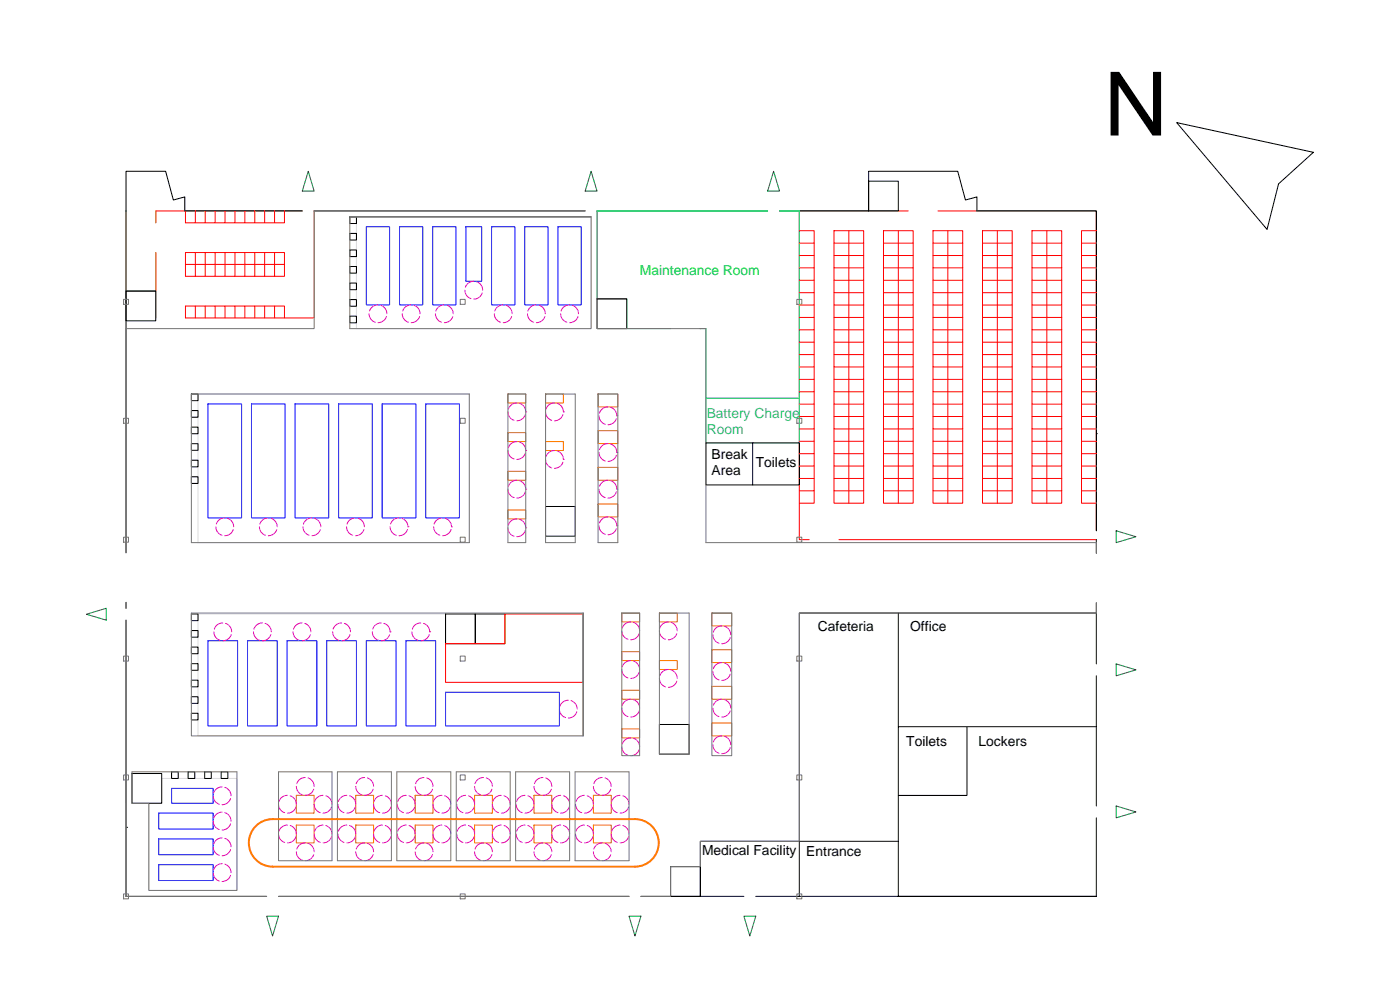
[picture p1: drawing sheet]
<svg xmlns="http://www.w3.org/2000/svg" width="1414mm" height="1000mm" viewBox="0 0 1414 1000" stroke-linecap="round" stroke-linejoin="round" font-family="sans-serif">
<defs><g id="words">
<text font-size="89.4" x="1115" y="137">N</text>
<text font-size="14" fill="#0f0" x="646" y="278">Maintenance Room</text>
<g font-size="14" fill="#0dd">
<text x="714" y="422">Battery Charge</text>
<text x="714" y="438">Room</text>
</g>
<g font-size="14">
<text x="719" y="464">Break</text>
<text x="763" y="472">Toilets</text>
<text x="719" y="480">Area</text>
<text x="826" y="636">Cafeteria</text>
<text x="919" y="637">Office</text>
<text x="915" y="753">Toilets</text>
<text x="988" y="753">Lockers</text>
<text x="709" y="863">Medical Facility</text>
<text x="814" y="864">Entrance</text>
</g>
</g></defs>
<!-- layer: Enclosing Wall -->
<g fill="#000">
<circle cx="1107" cy="438" r=".5"/>
<circle cx="128" cy="835" r=".5"/>
</g>
<!-- layer: Storage_FPW -->
<g fill="none" stroke="#f00" stroke-width="1.01">
<path d="M917 213h-110v332h10M947 213h160v323M807 233h15v12h-15M842 233h30v12h-30zM857 233v275M892 233h30v12h-30zM907 233v275M942 233h30v12h-30zM957 233v275M992 233h30v12h-30zM1007 233v275M1042 233h30v12h-30z"/>
<path d="M1057 233v275M1107 233h-15v12h15M822 245v13h-15M822 258v12h-15M842 245v13h30v-13M842 258v12h30v-12M892 245v13h30v-13M892 258v12h30v-12M942 245v13h30v-13M942 258v12h30v-12M992 245v13h30v-13M992 258v12h30v-12"/>
<path d="M1042 245v13h30v-13M1042 258v12h30v-12M1092 245v13h15M1092 258v12h15M822 270v13h-15M842 270v13h30v-13M892 270v13h30v-13M942 270v13h30v-13M992 270v13h30v-13M1042 270v13h30v-13M1092 270v13h15M822 283v12h-15"/>
<path d="M822 295v13h-15M842 283v12h30v-12M842 295v13h30v-13M892 283v12h30v-12M892 295v13h30v-13M942 283v12h30v-12M942 295v13h30v-13M992 283v12h30v-12M992 295v13h30v-13M1042 283v12h30v-12M1042 295v13h30v-13M1092 283v12h15"/>
<path d="M1092 295v13h15M822 308v12h-15M842 308v12h30v-12M892 308v12h30v-12M942 308v12h30v-12M992 308v12h30v-12M1042 308v12h30v-12M1092 308v12h15M822 320v13h-15M822 333v12h-15M842 320v13h30v-13M842 333v12h30v-12"/>
<path d="M892 320v13h30v-13M892 333v12h30v-12M942 320v13h30v-13M942 333v12h30v-12M992 320v13h30v-13M992 333v12h30v-12M1042 320v13h30v-13M1042 333v12h30v-12M1092 320v13h15M1092 333v12h15M822 345v13h-15M822 358v12h-15"/>
<path d="M842 345v13h30v-13M842 358v12h30v-12M892 345v13h30v-13M892 358v12h30v-12M942 345v13h30v-13M942 358v12h30v-12M992 345v13h30v-13M992 358v12h30v-12M1042 345v13h30v-13M1042 358v12h30v-12M1092 345v13h15M1092 358v12h15"/>
<path d="M822 370v13h-15M842 370v13h30v-13M892 370v13h30v-13M942 370v13h30v-13M992 370v13h30v-13M1042 370v13h30v-13M1092 370v13h15M822 383v12h-15M822 395v13h-15M842 383v12h30v-12M842 395v13h30v-13M892 383v12h30v-12"/>
<path d="M892 395v13h30v-13M942 383v12h30v-12M942 395v13h30v-13M992 383v12h30v-12M992 395v13h30v-13M1042 383v12h30v-12M1042 395v13h30v-13M1092 383v12h15M1092 395v13h15M822 408v12h-15M842 408v12h30v-12M892 408v12h30v-12"/>
<path d="M942 408v12h30v-12M992 408v12h30v-12M1042 408v12h30v-12M1092 408v12h15M822 420v13h-15M822 433v12h-15M842 420v13h30v-13M842 433v12h30v-12M892 420v13h30v-13M892 433v12h30v-12M942 420v13h30v-13M942 433v12h30v-12"/>
<path d="M992 420v13h30v-13M992 433v12h30v-12M1042 420v13h30v-13M1042 433v12h30v-12M1092 420v13h15M1092 433v12h15M822 445v13h-15M822 458v12h-15M842 445v13h30v-13M842 458v12h30v-12M892 445v13h30v-13M892 458v12h30v-12"/>
<path d="M942 445v13h30v-13M942 458v12h30v-12M992 445v13h30v-13M992 458v12h30v-12M1042 445v13h30v-13M1042 458v12h30v-12M1092 445v13h15M1092 458v12h15M822 470v13h-15M842 470v13h30v-13M892 470v13h30v-13M942 470v13h30v-13"/>
<path d="M992 470v13h30v-13M1042 470v13h30v-13M1092 470v13h15M822 483v12h-15M822 495v13h-15M842 483v12h30v-12M842 495v13h30v-13M892 483v12h30v-12M892 495v13h30v-13M942 483v12h30v-12M942 495v13h30v-13M992 483v12h30v-12"/>
<path d="M992 495v13h30v-13M1042 483v12h30v-12M1042 495v13h30v-13M1092 483v12h15M1092 495v13h15M847 545h260"/>
</g>
<!-- layer: Storage_RMW -->
<g fill="none" stroke="#f00" stroke-width="1.01">
<path d="M187 213v12h10v-12M207 213v12h-10M217 213v12h-10M227 213v12h-10M237 213v12h-10M247 213v12h-10M257 213v12h-10M267 213v12h-10M277 213v12h-10M287 213v12h-10M305 213h-148v12M317 213v108h-130v-12h10v12"/>
<path d="M157 255v66M187 255h10v24h-10zM197 255h10v24h-10M207 255h10v24h-10M217 255h10v24h-10M227 255h10v24h-10M237 255h10v24h-10M247 255h10v24h-10M257 255h10v24h-10M267 255h10v24h-10M277 255h10v24h-10M187 267h100"/>
<path d="M197 309h10v12M207 309h10v12M217 309h10v12M227 309h10v12M237 309h10v12M247 309h10v12M257 309h10v12M267 309h10v12M277 309h10v12"/>
</g>
<!-- layer: Enclosing Wall -->
<path d="M305 213h-118v-14l-12 3-8-29h-40v385M317 213h274M603 213h172M787 213h90v-40h90l8 29 12-3v14h120v323M1107 545v13M127 608v6M1107 608v62M127 626v279h142M1107 682v131M1107 825v80h-344M281 905h354M647 905h104" fill="none" stroke="#000" stroke-width="1"/>
<!-- layer: Receiving Area -->
<path d="M157 213v12M157 255v39h-30v-81v81h30" fill="none" stroke="#957000" stroke-width="1.01"/>
<!-- layer: Press Machine_M1 -->
<path d="M210 408h34v115h-34zM254 408h34v115h-34zM298 408h34v115h-34zM342 408h34v115h-34zM386 408h34v115h-34zM430 408h34v115h-34z" fill="none" stroke="#00f" stroke-width="1.01"/>
<!-- layer: Press Machine_M2 -->
<path d="M210 647h30v86h-30zM250 647h30v86h-30zM290 647h30v86h-30zM330 647h30v86h-30zM370 647h30v86h-30zM410 647h30v86h-30z" fill="none" stroke="#00f" stroke-width="1.01"/>
<!-- layer: Press Machine_M6 -->
<path d="M173 796h42v15h-42z" fill="none" stroke="#00f" stroke-width="1.01"/>
<!-- layer: Press Machine_M5 -->
<path d="M160 821h55v16h-55zM160 847h55v16h-55z" fill="none" stroke="#00f" stroke-width="1.01"/>
<!-- layer: Press Machine_M7 -->
<path d="M160 873h55v16h-55z" fill="none" stroke="#00f" stroke-width="1.01"/>
<!-- layer: Press Machine_M3 -->
<path d="M370 229h23v79h-23zM404 229h23v79h-23zM437 229h23v79h-23z" fill="none" stroke="#00f" stroke-width="1.01"/>
<!-- layer: Press Machine_M4 -->
<path d="M470 229h16v55h-16z" fill="none" stroke="#00f" stroke-width="1.01"/>
<!-- layer: Press Machine_M8 -->
<path d="M496 229h24v79h-24zM530 229h23v79h-23zM563 229h24v79h-24z" fill="none" stroke="#00f" stroke-width="1.01"/>
<!-- layer: Protection Grids -->
<path d="M360 219h237v113h-237zM200 398h274v150h-274zM200 620h250v69h139v54h-389zM163 786h76v113h-89v-88h13z" fill="none" stroke="#dcdcdc" stroke-width="1.01"/>
<!-- layer: Assembly Station_A2 -->
<path d="M513 398h18v9h-18zM513 437h18v9h-18zM513 476h18v9h-18zM513 515h18v9h-18zM628 619h18v9h-18zM628 658h18v9h-18zM628 697h18v9h-18zM628 736h18v9h-18z" fill="none" stroke="#dd6e00" stroke-width="1.01"/>
<!-- layer: Assembly Station_A1 -->
<path d="M551 398h18v9h-18zM551 446h18v9h-18zM666 619h18v9h-18zM666 667h18v9h-18z" fill="none" stroke="#dd6e00" stroke-width="1.01"/>
<!-- layer: Assembly Station_F -->
<path d="M604 398h20v13h-20zM604 435h20v13h-20zM604 472h20v13h-20zM604 509h20v13h-20zM719 619h20v13h-20zM719 656h20v13h-20zM719 693h20v13h-20zM719 730h20v13h-20z" fill="none" stroke="#dd6e00" stroke-width="1.01"/>
<g fill="none" stroke="#d0d" stroke-width="1.01">
<path d="M470 293a9 9 0 0 0 6 8M478 284a9 9 0 0 0-8 6M481 284a9 9 0 0 1 6 9M487 296a9 9 0 0 1-9 6M373 317a9 9 0 0 0 6 8M382 308a9 9 0 0 0-9 6M384 308a9 9 0 0 1 7 9M390 319a9 9 0 0 1-8 7M406 317a9 9 0 0 0 6 8M415 308a9 9 0 0 0-8 6M418 308a9 9 0 0 1 6 9M424 319a9 9 0 0 1-9 7"/>
<path d="M440 317a9 9 0 0 0 6 8M449 308a9 9 0 0 0-9 6M452 308a9 9 0 0 1 6 9M457 319a9 9 0 0 1-8 7M499 317a9 9 0 0 0 6 8M508 308a9 9 0 0 0-8 6M511 308a9 9 0 0 1 6 9M517 319a9 9 0 0 1-9 7M533 317a9 9 0 0 0 6 8M542 308a9 9 0 0 0-9 6M545 308a9 9 0 0 1 6 9M550 319a9 9 0 0 1-8 7"/>
<path d="M566 317a9 9 0 0 0 6 8M575 308a9 9 0 0 0-8 6M578 308a9 9 0 0 1 6 9M584 319a9 9 0 0 1-9 7M513 416a9 9 0 0 0 6 8M522 407a9 9 0 0 0-9 6M525 407a9 9 0 0 1 6 9M531 418a9 9 0 0 1-9 7M531 416h.1M551 416a9 9 0 0 0 6 8M560 407a9 9 0 0 0-9 6M563 407a9 9 0 0 1 6 9"/>
<path d="M569 418a9 9 0 0 1-9 7M569 416h.1M605 420a9 9 0 0 0 6 8M614 411a9 9 0 0 0-9 6M617 411a9 9 0 0 1 6 9M623 420h.1M623 422a9 9 0 0 1-9 7M513 455a9 9 0 0 0 6 8M522 446a9 9 0 0 0-9 6M525 446a9 9 0 0 1 6 9M531 457a9 9 0 0 1-9 7M531 455h.1"/>
<path d="M560 455a9 9 0 0 0-9 6M563 455a9 9 0 0 1 6 9M605 457a9 9 0 0 0 6 8M614 448a9 9 0 0 0-9 6M617 448a9 9 0 0 1 6 9M623 459a9 9 0 0 1-9 7M623 457h.1M551 464a9 9 0 0 0 6 8M569 466a9 9 0 0 1-9 7M569 464h.1M513 494a9 9 0 0 0 6 8M522 485a9 9 0 0 0-9 6"/>
<path d="M525 485a9 9 0 0 1 6 9M531 496a9 9 0 0 1-9 7M531 494h.1M605 494a9 9 0 0 0 6 8M614 485a9 9 0 0 0-9 6M617 485a9 9 0 0 1 6 9M623 496a9 9 0 0 1-9 7M623 494h.1M218 532a9 9 0 0 0 6 8M227 523a9 9 0 0 0-9 6M230 523a9 9 0 0 1 6 9M236 534a9 9 0 0 1-9 7"/>
<path d="M262 532a9 9 0 0 0 6 8M271 523a9 9 0 0 0-9 6M274 523a9 9 0 0 1 6 9M280 534a9 9 0 0 1-9 7M306 532a9 9 0 0 0 6 8M315 523a9 9 0 0 0-9 6M318 523a9 9 0 0 1 6 9M324 534a9 9 0 0 1-9 7M350 532a9 9 0 0 0 6 8M359 523a9 9 0 0 0-9 6M362 523a9 9 0 0 1 6 9M368 534a9 9 0 0 1-9 7"/>
<path d="M394 532a9 9 0 0 0 6 8M403 523a9 9 0 0 0-9 6M406 523a9 9 0 0 1 6 9M412 534a9 9 0 0 1-9 7M412 532h.1M438 532a9 9 0 0 0 6 8M447 523a9 9 0 0 0-9 6M450 523a9 9 0 0 1 6 9M456 534a9 9 0 0 1-9 7M456 532h.1M513 533a9 9 0 0 0 6 8M522 524a9 9 0 0 0-9 6"/>
<path d="M525 524a9 9 0 0 1 6 9M531 535a9 9 0 0 1-9 7M531 533h.1M605 531a9 9 0 0 0 6 8M614 522a9 9 0 0 0-9 6M617 522a9 9 0 0 1 6 9M623 533a9 9 0 0 1-9 7M623 531h.1M216 638a9 9 0 0 0 6 8M225 629a9 9 0 0 0-9 6M228 629a9 9 0 0 1 6 9M256 638a9 9 0 0 0 6 8"/>
<path d="M265 629a9 9 0 0 0-9 6M268 629a9 9 0 0 1 6 9M296 638a9 9 0 0 0 6 8M305 629a9 9 0 0 0-9 6M308 629a9 9 0 0 1 6 9M336 638a9 9 0 0 0 6 8M345 629a9 9 0 0 0-9 6M348 629a9 9 0 0 1 6 9M376 638a9 9 0 0 0 6 8M385 629a9 9 0 0 0-9 6M388 629a9 9 0 0 1 6 9M394 638h.1"/>
<path d="M416 638a9 9 0 0 0 6 8M425 629a9 9 0 0 0-9 6M428 629a9 9 0 0 1 6 9M434 638h.1M628 637a9 9 0 0 0 6 8M637 628a9 9 0 0 0-9 6M640 628a9 9 0 0 1 6 9M646 639a9 9 0 0 1-9 7M666 637a9 9 0 0 0 6 8M675 628a9 9 0 0 0-9 6M678 628a9 9 0 0 1 6 9M684 639a9 9 0 0 1-9 7"/>
<path d="M729 632a9 9 0 0 0-9 6M732 632a9 9 0 0 1 6 9M234 640a9 9 0 0 1-9 7M274 640a9 9 0 0 1-9 7M314 640a9 9 0 0 1-9 7M354 640a9 9 0 0 1-9 7M394 640a9 9 0 0 1-9 7M434 640a9 9 0 0 1-9 7M720 641a9 9 0 0 0 6 8M738 643a9 9 0 0 1-9 7M628 676a9 9 0 0 0 6 8M637 667a9 9 0 0 0-9 6"/>
<path d="M640 667a9 9 0 0 1 6 9M646 678a9 9 0 0 1-9 7M675 676a9 9 0 0 0-9 6M678 676a9 9 0 0 1 6 9M720 678a9 9 0 0 0 6 8M729 669a9 9 0 0 0-9 6M732 669a9 9 0 0 1 6 9M666 685a9 9 0 0 0 6 8M684 687a9 9 0 0 1-9 7M738 680a9 9 0 0 1-9 7M565 716a9 9 0 0 0 6 8M574 707a9 9 0 0 0-9 6"/>
<path d="M577 707a9 9 0 0 1 6 9M583 718a9 9 0 0 1-9 7M628 715a9 9 0 0 0 6 8M637 706a9 9 0 0 0-9 6M640 706a9 9 0 0 1 6 9M646 717a9 9 0 0 1-9 7M720 715a9 9 0 0 0 6 8M729 706a9 9 0 0 0-9 6M732 706a9 9 0 0 1 6 9M738 717a9 9 0 0 1-9 7M628 754a9 9 0 0 0 6 8M637 745a9 9 0 0 0-9 6"/>
<path d="M640 745a9 9 0 0 1 6 9M646 756a9 9 0 0 1-9 7M720 752a9 9 0 0 0 6 8M729 743a9 9 0 0 0-9 6M732 743a9 9 0 0 1 6 9M738 754a9 9 0 0 1-9 7M224 794a9 9 0 0 0-8 6M227 795a9 9 0 0 1 6 8M299 794a9 9 0 0 0 7 8M308 785a9 9 0 0 0-8 6M311 785a9 9 0 0 1 6 9M317 796a9 9 0 0 1-9 7"/>
<path d="M359 794a9 9 0 0 0 7 8M368 785a9 9 0 0 0-8 6M371 785a9 9 0 0 1 6 9M377 796a9 9 0 0 1-9 7M419 794a9 9 0 0 0 7 8M428 785a9 9 0 0 0-8 6M431 785a9 9 0 0 1 6 9M437 796a9 9 0 0 1-9 7M479 794a9 9 0 0 0 7 8M488 785a9 9 0 0 0-8 6M491 785a9 9 0 0 1 6 9M497 796a9 9 0 0 1-9 7"/>
<path d="M539 794a9 9 0 0 0 6 8M548 785a9 9 0 0 0-8 6M551 785a9 9 0 0 1 6 9M557 796a9 9 0 0 1-9 7M599 794a9 9 0 0 0 7 8M608 785a9 9 0 0 0-8 6M611 785a9 9 0 0 1 6 9M617 796a9 9 0 0 1-9 7M215 803a9 9 0 0 0 7 9M224 820a9 9 0 0 0-8 6M233 806a9 9 0 0 1-9 6M281 812a9 9 0 0 0 7 8"/>
<path d="M290 803a9 9 0 0 0-8 6M293 803a9 9 0 0 1 6 9M299 814a9 9 0 0 1-9 7M317 812a9 9 0 0 0 6 8M326 803a9 9 0 0 0-8 6M329 803a9 9 0 0 1 6 9M335 814a9 9 0 0 1-9 7M341 812a9 9 0 0 0 7 8M350 803a9 9 0 0 0-8 6M353 803a9 9 0 0 1 6 9M359 814a9 9 0 0 1-9 7M377 812a9 9 0 0 0 7 8"/>
<path d="M386 803a9 9 0 0 0-8 6M389 803a9 9 0 0 1 6 9M395 814a9 9 0 0 1-9 7M401 812a9 9 0 0 0 7 8M410 803a9 9 0 0 0-8 6M413 803a9 9 0 0 1 6 9M419 814a9 9 0 0 1-9 7M437 812a9 9 0 0 0 7 8M446 803a9 9 0 0 0-8 6M449 803a9 9 0 0 1 6 9M455 814a9 9 0 0 1-9 7M461 812a9 9 0 0 0 7 8"/>
<path d="M470 803a9 9 0 0 0-8 6M473 803a9 9 0 0 1 6 9M479 814a9 9 0 0 1-9 7M497 812a9 9 0 0 0 6 8M506 803a9 9 0 0 0-8 6M509 803a9 9 0 0 1 6 9M515 814a9 9 0 0 1-9 7M521 812a9 9 0 0 0 7 8M530 803a9 9 0 0 0-8 6M533 803a9 9 0 0 1 6 9M539 814a9 9 0 0 1-9 7M557 812a9 9 0 0 0 7 8"/>
<path d="M566 803a9 9 0 0 0-8 6M569 803a9 9 0 0 1 6 9M575 814a9 9 0 0 1-9 7M581 812a9 9 0 0 0 7 8M590 803a9 9 0 0 0-8 6M593 803a9 9 0 0 1 6 9M599 814a9 9 0 0 1-9 7M617 812a9 9 0 0 0 7 8M626 803a9 9 0 0 0-8 6M629 803a9 9 0 0 1 6 9M635 814a9 9 0 0 1-9 7M215 829a9 9 0 0 0 7 8"/>
<path d="M227 820a9 9 0 0 1 6 9M233 831a9 9 0 0 1-9 7M290 833a9 9 0 0 0-8 6M293 833a9 9 0 0 1 6 9M326 833a9 9 0 0 0-8 6M329 833a9 9 0 0 1 6 9M350 833a9 9 0 0 0-8 6M353 833a9 9 0 0 1 6 9M386 833a9 9 0 0 0-8 6M389 833a9 9 0 0 1 6 9M410 833a9 9 0 0 0-8 6M413 833a9 9 0 0 1 6 9"/>
<path d="M446 833a9 9 0 0 0-8 6M449 833a9 9 0 0 1 6 9M470 833a9 9 0 0 0-8 6M473 833a9 9 0 0 1 6 9M506 833a9 9 0 0 0-8 6M509 833a9 9 0 0 1 6 9M530 833a9 9 0 0 0-8 6M533 833a9 9 0 0 1 6 9M566 833a9 9 0 0 0-8 6M569 833a9 9 0 0 1 6 9M590 833a9 9 0 0 0-8 6M593 833a9 9 0 0 1 6 9"/>
<path d="M626 833a9 9 0 0 0-8 6M629 833a9 9 0 0 1 6 9M215 855a9 9 0 0 0 7 8M224 846a9 9 0 0 0-8 6M227 846a9 9 0 0 1 6 9M233 857a9 9 0 0 1-9 7M281 842a9 9 0 0 0 7 8M299 844a9 9 0 0 1-9 7M299 860a9 9 0 0 0 7 8M308 851a9 9 0 0 0-8 6M311 851a9 9 0 0 1 6 9M317 842a9 9 0 0 0 6 8"/>
<path d="M335 844a9 9 0 0 1-9 7M341 842a9 9 0 0 0 7 8M359 844a9 9 0 0 1-9 7M359 860a9 9 0 0 0 7 8M368 851a9 9 0 0 0-8 6M371 851a9 9 0 0 1 6 9M377 842a9 9 0 0 0 7 8M395 844a9 9 0 0 1-9 7M401 842a9 9 0 0 0 7 8M419 844a9 9 0 0 1-9 7M419 860a9 9 0 0 0 7 8M428 851a9 9 0 0 0-8 6"/>
<path d="M431 851a9 9 0 0 1 6 9M437 842a9 9 0 0 0 7 8M455 844a9 9 0 0 1-9 7M461 842a9 9 0 0 0 7 8M479 844a9 9 0 0 1-9 7M479 860a9 9 0 0 0 7 8M488 851a9 9 0 0 0-8 6M491 851a9 9 0 0 1 6 9M497 842a9 9 0 0 0 6 8M515 844a9 9 0 0 1-9 7M521 842a9 9 0 0 0 7 8M539 844a9 9 0 0 1-9 7"/>
<path d="M539 860a9 9 0 0 0 6 8M548 851a9 9 0 0 0-8 6M551 851a9 9 0 0 1 6 9M557 842a9 9 0 0 0 7 8M575 844a9 9 0 0 1-9 7M581 842a9 9 0 0 0 7 8M599 844a9 9 0 0 1-9 7M599 860a9 9 0 0 0 7 8M608 851a9 9 0 0 0-8 6M611 851a9 9 0 0 1 6 9M617 842a9 9 0 0 0 7 8M635 844a9 9 0 0 1-9 7"/>
<path d="M224 872a9 9 0 0 0-8 6M227 872a9 9 0 0 1 6 9M317 862a9 9 0 0 1-9 7M377 862a9 9 0 0 1-9 7M437 862a9 9 0 0 1-9 7M497 862a9 9 0 0 1-9 7M557 862a9 9 0 0 1-9 7M617 862a9 9 0 0 1-9 7M215 881a9 9 0 0 0 7 8M233 883a9 9 0 0 1-9 7"/>
</g>
<!-- layer: Assembly Station_AV -->
<path d="M299 803h18v18h-18zM359 803h18v18h-18zM419 803h18v18h-18zM479 803h18v18h-18zM539 803h18v18h-18zM599 803h18v18h-18zM299 833h18v18h-18zM359 833h18v18h-18zM419 833h18v18h-18zM479 833h18v18h-18zM539 833h18v18h-18zM599 833h18v18h-18z" fill="none" stroke="#dd6e00" stroke-width="1.01"/>
<!-- layer: Silos -->
<g fill="none" stroke="#000" stroke-width="1.01">
<path d="M353 219h7v7h-7zM353 236h7v6h-7zM353 252h7v7h-7zM353 269h7v7h-7zM353 286h7v6h-7zM353 302h7v7h-7zM353 319h7v7h-7zM193 398h7v6h-7zM193 414h7v7h-7zM193 431h7v7h-7zM193 448h7v6h-7zM193 464h7v7h-7z"/>
<path d="M193 481h7v7h-7zM193 620h7v6h-7zM193 636h7v7h-7zM193 653h7v7h-7zM193 670h7v6h-7zM193 686h7v7h-7zM193 703h7v7h-7zM193 720h7v7h-7zM173 779h7v7h-7zM190 779h7v7h-7zM207 779h6v7h-6zM223 779h7v7h-7z"/>
</g>
<!-- layer: Maintenance Room -->
<path d="M775 213h-172v89h30v30h44M787 213h20v189h-94v-70h-6" fill="none" stroke="#0f0" stroke-width="1.01"/>
<!-- layer: Employee Services -->
<path d="M713 447h94v42h-94zM760 447v42M907 619v114M1107 619h-300v286M977 733v70h-70M1107 733h-200v172h200M907 849h-200v56" fill="none" stroke="#000" stroke-width="1.01"/>
<!-- layer: Battery Charge Room -->
<path d="M713 402h94v45h-94z" fill="none" stroke="#0dd" stroke-width="1.01"/>
<!-- layer: Supervisor Office -->
<path d="M877 183h30v30h-30zM127 294h30v30h-30zM603 302h30v30h-30zM551 511h30v30h-30zM450 620h30v30h-30zM480 620h30v30h-30zM666 731h30v30h-30zM133 781h30v30h-30zM677 875h30v30h-30z" fill="none" stroke="#000" stroke-width="1.01"/>
<!-- layer: Storage_WIP Area -->
<path d="M450 650h60v-30h79v69h-139z" fill="none" stroke="#f00" stroke-width="1.01"/>
<!-- layer: Pillars -->
<g fill="none" stroke="#767676" stroke-width="1.01">
<path d="M125 302h5v5h-5zM465 302h5v5h-5zM805 302h5v5h-5zM125 422h5v5h-5zM465 422h5v5h-5zM805 422h5v5h-5zM125 542h5v5h-5zM465 542h5v5h-5zM805 542h5v5h-5zM125 662h5v5h-5zM465 662h5v5h-5zM805 662h5v5h-5z"/>
<path d="M125 782h5v5h-5zM465 782h5v5h-5zM805 782h5v5h-5zM125 902h5v5h-5zM465 902h5v5h-5zM805 902h5v5h-5z"/>
</g>
<!-- layer: Aisles -->
<g fill="none" stroke="#767676" stroke-width="1.01">
<path d="M353 219v113h244v-113M591 213h-274v119h-190v226M597 219h-244h244M603 213v119h110v216h394v10M193 398h281v150h-281zM513 398h18v150h-18zM551 398h30v150h-30zM604 398h20v150h-20zM127 608v6M589 619h-396v124h396M628 619h18v144h-18zM666 619h30v142h-30z"/>
<path d="M719 619h20v144h-20zM1107 608v11h-300v230h-100v26h-30v30h-30M127 626v153M589 743v-124v124M133 779h106v120h-89v-88h-17zM281 779h54v90h-54zM341 779h54v90h-54zM401 779h54v90h-54zM461 779h54v90h-54zM521 779h54v90h-54zM581 779h54v90h-54zM127 811v94h142"/>
<path d="M127 811v-32v32M281 905h354"/>
</g>
<!-- layer: Emergency Exit -->
<path d="M311 173l6 20h-12zM597 173l6 20h-12zM781 173l6 20h-12zM1127 536l20 6-20 6zM87 620l20-6v12zM1127 670l20 6-20 6zM1127 813l20 6-20 6zM269 925h12l-6 20zM635 925h12l-6 20zM751 925h12l-6 20z" fill="none" stroke="#259500" stroke-width="1.01"/>
<!-- layer: 0 -->
<path d="M1188 124l138 30-35 32-11 46z" fill="none" stroke="#000" stroke-width="1.01"/>
<!-- layer: Overhead Conveyor -->
<path d="M258 834a24 24 0 0 1 17-7h366a24 24 0 0 1 24 24 24 24 0 0 1-24 24h-366a24 24 0 0 1-22-15 24 24 0 0 1 5-26z" fill="none" stroke="#ff7f00" stroke-width="2"/>
<!-- layer: Press Machine_Shared M1 -->
<path d="M450 699h115v34h-115z" fill="none" stroke="#00f" stroke-width="1.01"/>
<use href="#words"/>
</svg>
